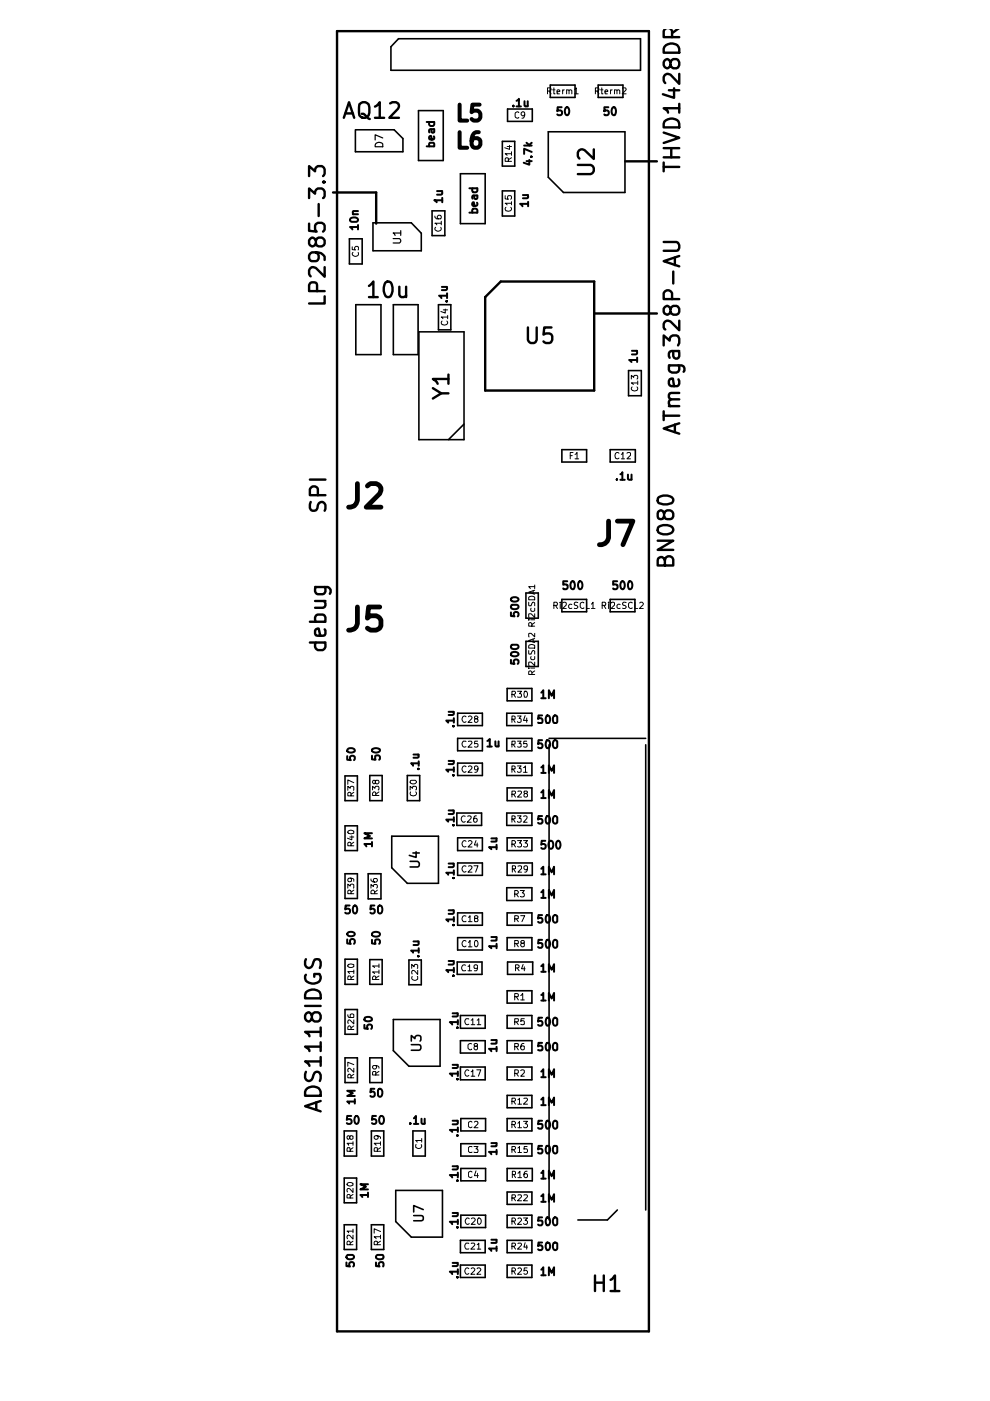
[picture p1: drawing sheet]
<svg xmlns="http://www.w3.org/2000/svg" width="210mm" height="297mm" viewBox="0 0 210 297" stroke-linecap="round" stroke-linejoin="round" font-family="sans-serif">
<g fill="none" stroke="#000" stroke-width=".51">
<path d="M71.5 6.6h66.1v275.7h-66.1zM140.9 6.3l-.2 .3v1.3h3.3M140.9 9.9a1.83 1.83 0 0 1 3.1 .4v.9h-3.3v-.9zM141.8 19.1h2.2M142.2 13.2l.5-.7h.7a1.06 1.06 0 0 1 .7 1 1.06 1.06 0 0 1-.7 1h-.7a1.07 1.07 0 0 1-.5-1.3l-.6-.7a.88 .88 0 0 0-.9 .7v.6a.72 .72 0 0 0 .7 .7 .72 .72 0 0 0 .8-.7M142.3 6.3l.2 .3v1.3M142.9 18.7v2l-2.4-.7M143.5 6.3l-1 .7M144 15.7v2.1l-1.8-2-.6-.1a.89 .89 0 0 0-.9 .6v.8l.4 .5M65.5 37.3v-2.1l1.3 1.1a1 1 0 0 1 .6-1.1h.8l.5 .4 .1 .3v.9l-.3 .5M68.5 38.6l.2-.2 .1 .2h-.3h.3M72.9 25l1.1-3.3 1.1 3.3"/>
<path d="M73.2 24h1.6M76.2 22.1a1.18 1.18 0 0 1 1.3-.4 1.18 1.18 0 0 1 .8 1.1v1.1a1.1 1.1 0 0 1-1.1 1.1 1.1 1.1 0 0 1-1.1-1.1zM76.7 24.1h.3l1.4 1.1M79.5 22.6l1-.9v3.3M79.5 25h1.9M82.7 21.9l.4-.2h.9a.83 .83 0 0 1 .4 1.3l-1.9 2h2.1M122.5 35h2.7l.4 .1a1.02 1.02 0 0 1-.4 1.8h-2.7M125.9 31.7v2l-1.9-1.9a.9 .9 0 0 0-1.5 .5v.8l.4 .5M132.6 34.2h6.7M140.7 28.1l3.3 1.1-3.3 1.1M140.7 34.5v1.8M140.7 35.4h3.3"/>
<path d="M140.7 33.4h3.3M140.7 31.4h3.3M140.9 25.7a2.12 2.12 0 0 1 2.9 0l.2 1.3h-3.3zM142.3 31.4v2M144 22.9h-3.3l.9 .6v.4M144 22v1.9M65.5 47.4v1.5l1.6 .2-.3-.4v-.9l.2-.3 .4-.3h.8l.5 .3 .1 .3v.9l-.3 .4M65.5 42v-2l1.3 1.1a1 1 0 0 1 .6-1.1h.8l.5 .3 .1 .3v1l-.3 .4M67 53.5a1.01 1.01 0 0 1 .6 .9 1.01 1.01 0 0 1-.6 1l-1.1-.1a1.06 1.06 0 0 1 .2-1.8 2.23 2.23 0 0 1 2.7 .9v.7M67 51l.2-.5 .4-.1h.6l.6 .6v.6l-.1 .4-.5 .2h-.6l-.4-.1-.2-.5v-.6l-.7-.6-.4 .1-.4 .5v.6l.2 .4 .4 .2 .7-.2 .2-.4M67.6 43.3v2.5M68.8 56.6v2.1l-1.8-1.9-.5-.2a.89 .89 0 0 0-1 .7v.8l.4 .5"/>
<path d="M70.6 40.8h9.2v6.6M81.7 59.9a.78 .78 0 0 1 .8-.2 .78 .78 0 0 1 .6 .6 2.74 2.74 0 0 1-.3 2.5l-.7 .2a2.11 2.11 0 0 1-.6-2.7zM106.2 59.7h19.8v23.1h-23.1v-19.8zM140.7 51.3h2.7a1.01 1.01 0 0 1 .7 .9 1.01 1.01 0 0 1-.7 1h-2.7M142.7 57.6v2.5M143.1 54.6v1.6M144 54.3l-3.3 1.1 3.3 1.1M67.2 61.7l-.1-1.6a.96 .96 0 0 0-1.6 .4v1.2h3.3M68.8 62.8v1.5h-3.3M78.2 60.6l1-.9v3.3M78.2 63h1.9M84.7 60.8v1.7l.1 .3a.89 .89 0 0 0 1.3-.1"/>
<path d="M86.1 60.8v2.2M95.1 79.4v2M111.9 69.4v2.7l.6 .6h.7l.3-.1 .3-.5v-2.7M116.9 69.4h-1.5l-.2 1.6 .5-.3h.8l.3 .2 .3 .4v.8l-.3 .5-.3 .1h-.8l-.5-.3M126 66.5h13.3M140.7 73.2v-2.1l1.3 1.1a.93 .93 0 0 1 .7-1.1h.7l.4 .2 .2 .5v.9l-.2 .5M141.8 77.5h2.7l.4 .1a.86 .86 0 0 1 0 1.2M142 77.5l-.2 .2v.7l.2 .3 .5 .3h.9l.4-.3 .2-.3v-.7l-.2-.2M142.2 65.4l.5-.5h.7l.4 .1 .2 .4v.7l-.2 .4-.4 .2h-.7l-.4-.2-.1-.4v-.7l-.6-.5-.5 .1-.4 .4v.7l.2 .4 .5 .2 .6-.2 .2-.4M142.5 63.4v-1.3a.95 .95 0 0 0-.9-.6 .95 .95 0 0 0-.9 .6v1.3h3.3M142.7 74.4v1.1a.65 .65 0 0 0 .7 .5 .65 .65 0 0 0 .6-.5v-.7l-.2-.4M144 74.4h-1.7l-.3 .2-.2 .3v.6l.2 .4"/>
<path d="M144 68v2l-1.8-1.8-.6-.2a.89 .89 0 0 0-.9 .7v.7l.4 .4M91.8 82.3l1.8 1.1-1.8 1.1M93.6 83.4h1.5M95.1 80.3h-3.3l.5 .4 .5 .7M140.7 87.2v1.9M140.7 88.1h3.3M141.8 86.1h2.2M143.1 90v1.6M143.8 80.4l.2 .4v.6l-.4 .5h-1.3l-.3-.2-.2-.3v-.6l.2-.4 .7-.1 .2 1.6M144 89.7l-3.3 1.1 3.3 1.1M144 84.7h-1.7a.8 .8 0 0 0-.5 .6 .8 .8 0 0 0 .4 .8M144 83.3l-2 .1-.2 .8 .5 .5"/>
<path d="M65.7 101.7h3.3M65.9 106.4a1.35 1.35 0 0 0 .1 1.8 .9 .9 0 0 0 1.3-.5 1.05 1.05 0 0 1 1.1-1.3l.6 .7v.8l-.2 .4M67.4 105l-.1-1.5a.91 .91 0 0 0-.9-.4 .91 .91 0 0 0-.7 .6v1.3h3.3M139.4 114.6h3.3l-3.3 2h3.3M139.5 111.8a2.17 2.17 0 0 1 3.2 .4 1.11 1.11 0 0 1-1.2 1.1 1.64 1.64 0 0 1-2.1-.9zM139.5 105.6a2.26 2.26 0 0 1 3.2 .2 .76 .76 0 0 1-.6 1 2.74 2.74 0 0 1-2.6-.3zM140.8 108.9a1.02 1.02 0 0 1 1.6-.6 1.02 1.02 0 0 1 0 1.7 1.17 1.17 0 0 1-1.6-.5v-.6l-.3-.5a.66 .66 0 0 0-.7-.1 .66 .66 0 0 0-.4 .6l.1 .9a.88 .88 0 0 0 1 .2l.3-.5M141 118.8l.1-.5a.91 .91 0 0 1 1-.4 .91 .91 0 0 1 .6 .7v1.3h-3.3v-1.1a.77 .77 0 0 1 .8-.7 .77 .77 0 0 1 .8 .7v1.1M65.7 136.2h3.3M65.7 131.8h3.3M66.8 124.5h2.7a.96 .96 0 0 1 .4 1.4M66.8 127.4h2.2"/>
<path d="M67 136.2a1.06 1.06 0 0 0 .4 1.6h1a1.07 1.07 0 0 0 .4-1.6M67 131.8a1.04 1.04 0 0 1 .1-1.4h1.6a1.04 1.04 0 0 1 .1 1.4M67 124.5a1.04 1.04 0 0 0 .1 1.4h1.6a1.04 1.04 0 0 0 .1-1.4M68.7 127.4a.82 .82 0 0 1-.2 1.5h-1.7M68.8 133.4l.2 .3v.7l-.2 .3-.3 .1-1.5-.1-.2-.3v-.7l.2-.3 .6-.1 .3 1.5M64.7 213.3h3.3M64.9 210.4a2.12 2.12 0 0 1 2.9 0l.2 1.3h-3.3zM64.9 206.7a1.12 1.12 0 0 0 .6 1.7 1.7 1.7 0 0 0 2.5-1l-.3-.9h-1.1v.6M64.9 203.4l-.2 .4v.8a.81 .81 0 0 0 .8 .6 .81 .81 0 0 0 .8-.6l.4-1.1h1l.3 .5-.2 1.2M66.1 215.3l.6-.7h.7a1.06 1.06 0 0 1 .6 1 1.06 1.06 0 0 1-.6 1h-.7a1.07 1.07 0 0 1-.6-1.3l-.6-.7a.88 .88 0 0 0-.8 .7v.6a.72 .72 0 0 0 .7 .7 .72 .72 0 0 0 .7-.7M68 218.8h-3.3l.8 .6 .1 .3M68 217.8v1.9"/>
<path d="M64.9 231.1a1.83 1.83 0 0 1 3.1 .4v.8h-3.3v-.8zM64.9 227.2a1.35 1.35 0 0 0 .1 1.8 .78 .78 0 0 0 1.3-.5l.4-1.1 .7-.2a1.32 1.32 0 0 1 .4 2M67.1 233.7v1.6M68 233.4l-3.3 1.1 3.3 1.1M68 225h-3.3l.5 .4 .4 .6M68 221.9h-3.3l.8 .6 .1 .3M68 221v1.8M68 224.1v1.9M126.2 270.4v3.3M126.2 271.9h1.8M128 270.4v3.3M129.5 271.4l.3-.2 .6-.8v3.3"/>
<path d="M129.5 273.7h1.8"/>
</g>
<g fill="none" stroke="#000" stroke-width=".34">
<path d="M84.5 8.2h51.3v6.7h-52.9v-5zM116.7 18h5.2v2.7h-5.2zM126.8 18h5.3v2.7h-5.3zM75.4 27.5v4.7h10v-2.8l-1.8-1.9h-8.2M88.7 23.5h5.3v10.5h-5.3zM97.6 36.8h5.3v10.6h-5.3zM106.5 30h2.6v5.2h-2.6zM107.6 23.1h5.3v2.6h-5.3zM116.2 27.9h16.3v12.9h-13l-3.3-3.2zM74.1 50.6h2.7v5.4h-2.7zM79.1 47.2h8.1l2.1 2.2v3.8h-10.2zM91.6 44.7h2.7v5.3h-2.7z"/>
<path d="M106.5 40.5h2.6v5.3h-2.6zM75.4 64.6h5.4v10.6h-5.4zM83.4 64.6h5.2v10.6h-5.2zM88.8 70.4h9.6v22.8h-9.6zM93 64.6h2.6v5.3h-2.6zM133.3 78.6h2.7v5.3h-2.7zM98.4 89.9l-3.3 3.3M119.1 95.3h5.3v2.7h-5.3zM129.4 95.3h5.3v2.7h-5.3zM111.5 125.7h2.6v5.4h-2.6zM111.5 136h2.6v5.3h-2.6zM119.1 127.1h5.3v2.6h-5.3z"/>
<path d="M129.4 127.1h5.2v2.6h-5.2zM97 151.2h5.3v2.6h-5.3zM97 156.5h5.3v2.7h-5.3zM107.4 151.2h5.4v2.6h-5.4zM107.4 156.5h5.4v2.7h-5.4zM107.5 146h5.3v2.6h-5.3zM116.4 156.5h20.5M116.4 157.9v100.8M136.9 157.9v98.6M73.2 164.5h2.6v5.3h-2.6zM73.2 175.1h2.6v5.2h-2.6zM78.4 164.4h2.6v5.4h-2.6z"/>
<path d="M83.1 177.3h9.9v10h-6.6l-3.3-3.3zM86.4 164.4h2.6v5.4h-2.6zM96.9 172.4h5.2v2.6h-5.2zM97 161.8h5.3v2.6h-5.3zM97 177.6h5.3v2.7h-5.3zM107.4 161.8h5.4v2.6h-5.4zM107.4 172.4h5.4v2.6h-5.4zM107.5 167h5.3v2.8h-5.3zM107.5 177.6h5.3v2.7h-5.3zM73.2 185.3h2.6v5.2h-2.6zM78.1 185.3h2.7v5.3h-2.7zM87 182.6h1.6a.67 .67 0 0 1 0 1.2h-1.6"/>
<path d="M87.5 180.8h1.4M88.2 180.6v1.2l-1.4-.4M97 198.8h5.3v2.6h-5.3zM97 183h5.3v2.6h-5.3zM97 193.5h5.3v2.7h-5.3zM107.4 188.2h5.4v2.7h-5.4zM107.5 183h5.4v2.6h-5.4zM107.5 193.5h5.3v2.7h-5.3zM107.5 198.8h5.3v2.6h-5.3zM73.2 203.4h2.6v5.3h-2.6zM73.2 214h2.6v5.3h-2.6zM78.4 203.5h2.6v5.2h-2.6z"/>
<path d="M83.4 216.2h9.9v9.9h-6.6l-3.3-3.3zM86.7 203.5h2.6v5.3h-2.6zM96.9 204h5.3v2.6h-5.3zM97.6 215.3h5.3v2.7h-5.3zM107.5 210.1h5.3v2.6h-5.3zM107.5 215.3h5.3v2.7h-5.3zM107.6 204h5.3v2.6h-5.3zM73 239.8h2.6v5.3h-2.6zM73.2 224.3h2.6v5.2h-2.6zM78.4 224.3h2.6v5.2h-2.6zM78.7 239.8h2.7v5.3h-2.7zM87.2 221.5l1.9 .1a.68 .68 0 0 1-.3 1.1h-1.6"/>
<path d="M87.2 220.7v-1.2l.8 .7v-.3a.73 .73 0 0 1 1.2 0v.6l-.1 .2M87.5 239.8h2.7v5.3h-2.7zM97.6 220.6h5.3v2.7h-5.3zM97.6 226.2h5.3v2.7h-5.3zM97.7 237.2h5.3v2.6h-5.3zM107.5 220.6h5.3v2.7h-5.3zM107.5 226.2h5.3v2.7h-5.3zM107.5 232.2h5.3v2.7h-5.3zM107.5 237.2h5.3v2.6h-5.3zM73 249.8h2.6v5.2h-2.6zM73 259.7h2.6v5.2h-2.6zM78.7 259.7h2.7v5.2h-2.7z"/>
<path d="M83.9 252.4h9.9v9.9h-6.6l-3.3-3.3zM87.7 257.7h1.6l.4 .4-.1 .6-1.9 .1M89.7 256.5l-2-.9v1.4M97.7 257.6h5.3v2.7h-5.3zM97.7 242.5h5.3v2.6h-5.3zM97.7 247.7h5.3v2.7h-5.3zM107.5 247.7h5.4v2.7h-5.4zM107.5 257.6h5.3v2.7h-5.3zM107.5 242.5h5.3v2.6h-5.3zM107.5 252.7h5.3v2.7h-5.3zM130.9 256.5l-2.1 2.2h-6.3M97.6 263h5.3v2.6h-5.3z"/>
<path d="M97.6 268.2h5.3v2.6h-5.3zM107.5 268.2h5.3v2.6h-5.3zM107.5 263h5.3v2.6h-5.3z"/>
</g>
<g fill="none" stroke="#000" stroke-width=".42">
<path d="M90.5 31h1.6M90.5 25.9h1.6M91.1 31l-.1-.5 .1-.2h.8l.2 .2-.1 .5M91.1 25.9v.6l.2 .2h.5a.6 .6 0 0 0 .2-.8M91.4 27.4l.1 .6 .2 .2 .4-.2-.1-.6M92 28.9l.1 .4-.3 .3-.7-.1v-.6l.3-.1 .2 .8M92.1 27.4l-1 .1v.6M99.5 39.9h1.7M100.2 39.9l-.1 .5 .3 .4h.5l.2-.2v-.7M108.8 22.4v.2M109.5 21.4l.5-.4v1.6M109.5 22.6h.9"/>
<path d="M111.1 30.9h1.6M111.2 21.5v.9l.2 .2 .5-.2M111.6 34.2h1.1M111.6 30.3l.7 .6M111.9 21.5v1.1M112.2 33.9v1l-1.2-.4M112.6 33.2h.1M112.7 32.2l-1.6-.7v1.1M112.7 30.3l-.6 .5M119.1 22.7h-.9v.9l.2-.2 .6 .1 .2 .2-.1 .6-.3 .1-.6-.1M119.9 22.9l.3-.2a.95 .95 0 0 1 .5 .9 .95 .95 0 0 1-.5 .8l-.3-.1-.1-.6zM129 22.7h-.9v.9l.2-.2h.4l.4 .3-.2 .6-.6 .1-.2-.1"/>
<path d="M129.8 22.9l.5-.2a1.2 1.2 0 0 1 0 1.7 .91 .91 0 0 1-.5-1.5zM74.3 46.4a.96 .96 0 0 1 1.6 .3l-.3 .3h-1.1l-.3-.3zM74.8 45.4h1.1M75.9 48.1h-1.7l.5 .5M75.9 44.7h-1l-.1 .5 .2 .2M75.9 47.7v.9M92.7 40.5h1.1M93.6 40.5l.2 .3-.1 .4-1 .1M93.8 42.5h-1.7l.5 .4M93.8 42v.9M99.5 45.1h1.7M100.2 45.1l-.1-.5 .3-.4h.5l.2 .2v.7"/>
<path d="M100.5 41.4v.6a.35 .35 0 0 0 .4 .2 .35 .35 0 0 0 .3-.2l-.1-.6M101.1 43l.1 .4-.2 .2h-.7l-.2-.2 .1-.4 .3-.1 .1 .7M101.2 41.4h-.9l-.2 .3 .1 .4M110.9 41.4h1.1M111.8 41.4l.2 .2-.1 .4h-1M112 43.2h-1.7l.5 .5M112 42.8v.9M93.7 60.8h1.1M94.6 63.9h.2M94.6 60.8l.2 .2-.1 .4-1 .1M94.8 62.7h-1.7l.5 .5M94.8 62.2v1"/>
<path d="M134 74.4h1.1M134.9 74.4l.2 .2-.1 .5h-1M135.1 76.3h-1.7l.5 .5M135.1 75.8v1M130.8 101.6v.1M131.5 100.5l.4-.1 .1-.3v1.6M131.5 101.7h1M133.1 100.6v1l.3 .1 .5-.1M133.9 100.6v1.1M108.3 129.8v.8l.8 .1-.2-.3 .1-.5 .3-.1h.5l.1 .3-.1 .6M108.3 139.9v.8l.8 .1-.2-.7a.6 .6 0 0 1 1 0l-.1 .7M108.4 128.3l1.2-.1a.48 .48 0 0 1 .3 .6 .48 .48 0 0 1-.6 .4 .76 .76 0 0 1-1-.5z"/>
<path d="M108.4 126.8a.95 .95 0 0 1 1.5 .3 .95 .95 0 0 1-1.6 0zM108.4 138.4a.91 .91 0 0 1 1.5 .4 1.08 1.08 0 0 1-1.6 0zM108.4 136.8l1.2-.1a.48 .48 0 0 1 .3 .6 .48 .48 0 0 1-.6 .3 .76 .76 0 0 1-1-.4zM120.3 123.2h-.9v.8l.6-.1 .4 .3-.2 .6-.6 .1-.2-.1M121.1 123.4l.4-.2a1.2 1.2 0 0 1 0 1.7 .91 .91 0 0 1-.4-1.5zM122.9 123.2a.89 .89 0 0 1 .6 .9 .89 .89 0 0 1-.6 .8l-.3-.7v-.6zM130.9 123.2h-.9v.8l.6-.1 .3 .3-.1 .6-.6 .1-.2-.1M131.7 123.4l.3-.2a.95 .95 0 0 1 .5 .9 .95 .95 0 0 1-.5 .8l-.3-.1-.2-.6zM133.3 123.3l.2-.1a.89 .89 0 0 1 .6 .9 .89 .89 0 0 1-.6 .8 1.35 1.35 0 0 1-.2-1.6zM73.9 158.7l.7-.1 .5 .2 .1 .2a.89 .89 0 0 1-1.4 .4h-.1a.45 .45 0 0 1 .2-.7zM79 158.8a1.35 1.35 0 0 1 1.6 .2 .89 .89 0 0 1-.9 .6 .89 .89 0 0 1-.8-.6zM87.7 160h1.1"/>
<path d="M88.6 160l.2 .2-.1 .4-1 .1M95.1 150.9h1.1M96.1 154h.1M96.1 150.9l.1 .2-.1 .4-1 .1M96.2 152.8h-1.6l.4 .4M96.2 152.3v.9M103.3 157.1l.5-.4v1.6M103.3 158.3h1M105 157.2v.8a.37 .37 0 0 0 .3 .3 .37 .37 0 0 0 .4-.2M105.7 157.2v1.1M114.8 146.9l.4-.6v1.7M114.8 148h.9"/>
<path d="M114.9 156.9h-.7l-.1 .9 .7-.2a.6 .6 0 0 1 0 1l-.7-.1M114.9 151.7h-.7l-.1 .7 .7-.1 .2 .3-.1 .6h-.8M115.9 157l.1-.1a.89 .89 0 0 1 .6 .9 .89 .89 0 0 1-.6 .8 1.28 1.28 0 0 1-.1-1.6zM115.9 151.8l.1-.1a.92 .92 0 0 1 .7 .7 .92 .92 0 0 1-.3 .9h-.5l-.1-.3-.1-.7zM116.4 148v-1.7l.6 1.2 .5-1.2v1.7M117.4 157.1l.2-.2 .5 .2 .1 1.2a.48 .48 0 0 1-.6 .3 .48 .48 0 0 1-.4-.6zM117.4 151.8l.4-.1 .4 .3v1l-.2 .3h-.5l-.2-.3-.1-.7zM73.6 160.3v.8l.8 .1-.2-.7a.6 .6 0 0 1 1 0l-.1 .7M78.9 178.9h-1.6l.4 .6M78.9 176.7h-1.6l1.1 .5-1.1 .6h1.6M78.9 160.2v.8l.7 .1-.1-.8 .3-.2 .6 .1 .2 .3v.4l-.2 .2M78.9 178.5v1"/>
<path d="M88.6 163h.2M88.8 161.8h-1.6l.4 .5M88.8 161.4v.9M95.1 171.8h1.1M95.1 161.3h1.1M96.1 175h.1M96.1 171.8l.1 .3-.1 .4-1 .1M96.1 164.4h.1M96.1 161.3l.1 .2-.1 .4-1 .1M96.2 173.8h-1.6l.4 .4M96.2 163.2h-1.6l.4 .4M96.2 162.7v.9"/>
<path d="M96.2 173.3v.9M104.2 177.8h1.1M105.2 177.8l.1 .6h-1.1M105.3 179.6h-1.6l.5 .4M105.3 179.1v.9M114.8 168l.4-.5v1.7M114.8 162.7l.4-.4v1.6M114.8 169.2h.9M114.8 163.9h.9M114.9 173h-.7l-.1 .8 .7-.2 .2 .3v.5l-.2 .2-.7-.1M115.6 178.3h-.7l-.1 .8 .1-.1a.6 .6 0 0 1 .8 .2l-.2 .7-.5 .1-.2-.2M115.9 173.1l.1-.1a.83 .83 0 0 1 .7 .8 .83 .83 0 0 1-.7 .8 1.19 1.19 0 0 1-.1-1.5z"/>
<path d="M116.4 169.2v-1.7l.6 1.2 .5-1.2v1.7M116.4 163.9v-1.6l.6 1.1 .5-1.1v1.6M116.5 178.4l.2-.1a.89 .89 0 0 1 .6 .8 .89 .89 0 0 1-.6 .9l-.2-.2-.2-.5zM117.4 173.2l.2-.2 .5 .2 .1 1.2a.47 .47 0 0 1-.5 .2 .47 .47 0 0 1-.4-.2l-.1-.8zM118.1 178.4l.2-.1a.95 .95 0 0 1 .5 .8 .95 .95 0 0 1-.5 .9l-.2-.2-.2-.5zM73.6 199.2v.8l.8 .1-.2-.2 .1-.6 .2-.2 .6 .1 .1 .2-.1 .7M73.7 197.8a.9 .9 0 0 1 1.5 .3 .91 .91 0 0 1-1.6-.1zM74.1 192h-.8l-.1 .8 .2-.1h.6l.2 .2-.1 .6-.2 .2-.7-.2M75 192.2l.2-.2a.95 .95 0 0 1 .5 .8 .95 .95 0 0 1-.5 .9l-.2-.2-.2-.5zM78.9 199.3v.7l.7 .1-.1-.8 .3-.1 .6 .1 .2 .2-.2 .6M79 197.8a.99 .99 0 0 1 1.6 .4 .95 .95 0 0 1-.9 .4 .95 .95 0 0 1-.8-.6zM79.4 192h-.8l-.1 .8 .1-.1a.6 .6 0 0 1 .9 .2l-.2 .7-.5 .1-.3-.2"/>
<path d="M80.2 192.2l.3-.2a.89 .89 0 0 1 .6 .8 .89 .89 0 0 1-.6 .9l-.4-.4zM87.7 199.6h1.1M88.6 199.6l.2 .3-.1 .4-1 .1M95.1 193h1.1M95.1 183.1h1.1M96.1 196.1h.1M96.1 193l.1 .3-.1 .4-1 .1M96.1 186.1h.1M96.1 183.1l.1 .2-.1 .5-1 .1M96.2 194.9h-1.6l.4 .5M96.2 185h-1.6l.4 .5M96.2 184.5v1"/>
<path d="M96.2 194.4v1M104.2 198.7h1.1M105.2 198.7l.1 .6-1.1 .1M114.8 184.2l.4-.4v1.6M114.8 189.2l.4-.5v1.7M114.8 185.4h.9M114.8 190.4h.9M114.9 194h-.7l-.1 .8 .7-.2 .2 .3v.5l-.2 .2-.7-.1M114.9 199.3h-.7l-.1 .7h.8v.8l-.1 .2-.7-.2M115.9 194.1a.45 .45 0 0 1 .6 .2 1.05 1.05 0 0 1-.3 1.3 .83 .83 0 0 1-.6-.6 .83 .83 0 0 1 .3-.8zM115.9 199.3h.1a.89 .89 0 0 1 .6 .8 .89 .89 0 0 1-.6 .9 1.35 1.35 0 0 1-.1-1.7zM116.4 185.4v-1.6l.6 1.2 .5-1.2v1.6"/>
<path d="M116.4 190.4v-1.7l.6 1.2 .5-1.2v1.7M117.3 194.3a.47 .47 0 0 1 .4-.3 .47 .47 0 0 1 .5 .3v1.1a.47 .47 0 0 1-.5 .2 .47 .47 0 0 1-.4-.2zM117.4 199.4l.4-.1 .4 .3v1l-.4 .4a.91 .91 0 0 1-.4-1.6zM77.3 217.3v.8h.7l-.1-.6a.6 .6 0 0 1 1 0l-.2 .6M77.3 215.8a.91 .91 0 0 1 1.6 .4 1.08 1.08 0 0 1-1.6 0zM88.6 202.7h.2M88.8 201.5h-1.6l.4 .5M88.8 201v1M95.1 203.8h1.1M96 214.8h1.1M96.1 206.9h.1M96.1 203.8l.1 .2-.1 .4-1 .1"/>
<path d="M96.2 205.7h-1.6l.4 .4M96.2 205.2v.9M96.9 217.9h.2M96.9 214.8l.2 .3-.1 .3-1 .1M97.1 216.7h-1.7l.5 .5M97.1 216.3v.9M105.3 200.6h-1.6l.5 .4M105.3 200.1v.9M114.8 210.9l.4-.4v1.6M114.8 204.9l.4-.5v1.6M114.8 212.1h.9M114.8 206h.9"/>
<path d="M114.9 215.8h-.7l-.1 .8 .7-.1a.6 .6 0 0 1 0 1l-.7-.2M115.9 215.9l.1-.1a.89 .89 0 0 1 .6 .8 .89 .89 0 0 1-.6 .9 1.35 1.35 0 0 1-.1-1.6zM116.4 212.1v-1.6l.6 1.2 .5-1.2v1.6M116.4 206v-1.6l.6 1.2 .5-1.2v1.6M117.4 215.9l.4-.1 .4 .3v1l-.4 .4a.91 .91 0 0 1-.4-1.6zM74.5 236.6h-.9l-.1 .8 .3-.1 .6 .1 .1 .2v.5l-.3 .2-.7-.2M75.2 233.6h-1.6l.4 .4M75.2 231.3h-1.6l1.2 .5-1.2 .6h1.6M75.2 233v1M75.3 236.8l.3-.2a.95 .95 0 0 1 .5 .8 .95 .95 0 0 1-.5 .9l-.3-.2-.2-.5zM79.4 230.8h-.8l-.1 .8 .3-.2 .5 .1 .2 .3-.1 .6-.3 .1-.6-.1M79.7 236.6h-.7l-.1 .8 .2-.1 .5 .1 .2 .2-.1 .5-.2 .2-.6-.2"/>
<path d="M80.2 231l.3-.2a.88 .88 0 0 1 .6 .9 .88 .88 0 0 1-.6 .8l-.4-.3zM80.6 236.8l.2-.2a.89 .89 0 0 1 .6 .8 .89 .89 0 0 1-.6 .9l-.2-.2-.2-.5zM87 238.1v.2M87.8 237.1l.4-.5v1.7M87.8 238.3h.9M89.4 237.2l.1 1 .4 .1 .1-.2M90 237.2v1.1M96 225.8h1.1M96 237.6h1.1M96.9 228.8h.2M96.9 225.8h.1a.36 .36 0 0 1-.2 .6h-.8M96.9 237.6l.2 .3-.1 .4-1 .1"/>
<path d="M97.1 227.6h-1.7l.5 .5M97.1 239.6h-1.7l.5 .4M97.1 227.2v.9M97.1 239.1v.9M104.2 220.5h1.1M105.2 220.5l.1 .7-1.1 .1M105.3 222.4h-1.6l.5 .5M105.3 222v.9M114.8 233.1l.4-.4v1.6M114.8 227.2l.4-.5v1.7M114.8 234.3h.9M114.8 228.4h.9"/>
<path d="M114.9 221.1h-.7l-.1 .8 .7-.2 .2 .3-.1 .6h-.8M114.9 237.6h-.7l-.1 .8 .8-.1 .1 .2-.1 .6-.1 .2-.7-.2M115.9 221.2l.1-.1a.87 .87 0 0 1 .7 .8 .87 .87 0 0 1-.5 .8h-.2a1.19 1.19 0 0 1-.1-1.5zM115.9 237.7l.1-.1a.89 .89 0 0 1 .6 .9 .89 .89 0 0 1-.6 .8 1.35 1.35 0 0 1-.1-1.6zM116.4 234.3v-1.6l.6 1.1 .5-1.1v1.6M116.4 228.4v-1.7l.6 1.2 .5-1.2v1.7M117.4 221.3l.4-.2 .4 .3-.1 1.2h-.6a1.11 1.11 0 0 1-.1-1.3zM117.4 237.8l.4-.2 .4 .4v1l-.4 .3a.91 .91 0 0 1-.4-1.5zM78 253.4h-1.6l.4 .4M78 251.1h-1.6l1.2 .5-1.2 .6h1.6M78 252.9v.9M96 257.2h1.1"/>
<path d="M96 247.3h1.1M96.9 257.2l.1 .1a.36 .36 0 0 1-.2 .6h-.8M96.9 240.7h.2M96.9 250.3h.2M96.9 247.3l.2 .1-.1 .5h-1M97.1 259h-1.7l.5 .5M97.1 249.1h-1.7l.5 .5M97.1 248.6v1M97.1 258.6v.9M104.2 242.4h1.1M105.2 242.4l.1 .6h-1.1M105.3 244.2h-1.6l.5 .5"/>
<path d="M105.3 243.8v.9M114.8 253.6l.4-.4v1.6M114.8 248.7l.4-.5v1.7M114.8 254.8h.9M114.8 249.9h.9M114.9 258.1h-.7l-.1 .8 .8-.1 .1 .2-.1 .6-.1 .2-.7-.2M114.9 243h-.7l-.1 .7 .7-.2a.6 .6 0 0 1 0 1.1l-.7-.2M115.9 258.2l.1-.1a.89 .89 0 0 1 .6 .9 .89 .89 0 0 1-.6 .8 1.35 1.35 0 0 1-.1-1.6zM115.9 243h.5a.96 .96 0 0 1-.4 1.6 1.28 1.28 0 0 1-.1-1.6zM116.4 254.8v-1.6l.6 1.2 .5-1.2v1.6M116.4 249.9v-1.7l.6 1.2 .5-1.2v1.7M117.4 258.3l.4-.2 .4 .3v1.1l-.4 .3a.91 .91 0 0 1-.4-1.5z"/>
<path d="M117.4 243h.7l.1 1.2a.48 .48 0 0 1-.6 .3 .48 .48 0 0 1-.4-.5zM73.4 267.7v.7l.8 .1-.2-.1 .1-.6 .3-.2 .5 .1 .2 .2v.5l-.2 .1M73.5 266.2l.2-.1h1a.48 .48 0 0 1 .3 .6 .48 .48 0 0 1-.5 .3 .76 .76 0 0 1-1.1-.4zM79.7 267.7v.7l.8 .1-.2-.1 .1-.6 .2-.2 .6 .1v.8M79.8 266.2l.3-.1h1h.1l.1 .5a.87 .87 0 0 1-.8 .4 .87 .87 0 0 1-.8-.6zM96 267.8h1.1M96.9 270.8h.2M96.9 267.8h.1a.36 .36 0 0 1-.2 .6h-.8M96.9 260.2h.2M97.1 269.6h-1.7l.5 .5M97.1 269.1v1M104.2 262.8h1.1"/>
<path d="M105.2 262.8l.1 .6-1.1 .1M105.3 264.7h-1.6l.5 .5M105.3 264.3v.9M114.8 269.2l.4-.5v1.7M114.8 270.4h.9M114.9 263.4h-.7l-.1 .8 .7-.2a.6 .6 0 0 1 0 1l-.7-.1M115.9 263.5l.3-.1a.87 .87 0 0 1 .5 .9 .87 .87 0 0 1-.7 .7l-.3-.5zM116.4 270.4v-1.7l.6 1.2 .5-1.2v1.7M117.4 263.5h.7l.1 1.2a.48 .48 0 0 1-.6 .3 .48 .48 0 0 1-.4-.5z"/>
</g>
<g fill="none" stroke="#000" stroke-width=".21">
<path d="M116.1 19.3h.5l.2-.3-.1-.4h-.6v1.3M116.4 19.3l.4 .6M117.2 19h.5M117.4 18.6v1.3h.3M118.1 19.5l.6-.1-.2-.4-.4 .1v.8h.5M119.3 19v.9M119.6 19l-.3 .3M120.1 19.1l.4-.1 .1 .2v.7M120.1 19v.9M120.6 19.2l.2-.2 .4 .2v.7M121.8 19l.4-.4v1.3M121.8 19.9h.8"/>
<path d="M126.2 19.3h.5l.3-.3-.1-.3-.7-.1v1.3M126.6 19.3l.4 .6M127.3 19h.5M127.6 18.6v1.3h.2M128.3 19.5l.6-.1-.2-.4-.4 .2v.5l.1 .2h.4M129.5 19v.9M129.8 19l-.3 .3M130.3 19.1h.5v.8M130.3 19v.9M130.8 19.2l.2-.2 .4 .2v.7M132 18.7l.6-.1 .2 .4-.9 .9h.9M107.5 31.1h1"/>
<path d="M107.8 34.2v-.7h-.6l-.1 .7h1.4M108 30.8v.9l-1-.4M108.5 32.6h-1.4l.4 .3M108.5 33.4l-.7 .5M108.5 32.2v.7M110 23.9l-.4-.2-.4 .3 .1 .9 .3 .2 .4-.2M111.3 24.3l-.1 .2-.5 .1-.2-.3v-.3l.2-.3 .5 .1 .1 .7a.58 .58 0 0 1-.6 .6M74.7 52.3v.6l.7 .1-.2-.2v-.3l.2-.3 .5 .1v.7M74.8 53.5a.57 .57 0 0 0 .1 .8 .57 .57 0 0 0 .8 0l.2-.2v-.6M92.2 45.8v.3l.3 .3h1v-.7l-.5-.1-.3 .3 .1 .4 .2 .1M92.4 48.2a.57 .57 0 0 0 0 .8 .57 .57 0 0 0 .8-.1l.4-.3-.1-.4M93.6 47.3h-1.4l.4 .4"/>
<path d="M93.6 46.9v.8M107.1 41.5v.7h.7l-.2-.2 .1-.4 .6-.1 .2 .2-.2 .5M107.3 43.9l-.2 .5a.66 .66 0 0 0 .8 .4 .66 .66 0 0 0 .5-.8l-.1-.1M108.5 43.1h-1.4l.4 .3M108.5 42.8v.6M93.7 68.1l-.1 .4a.66 .66 0 0 0 .8 .4 .66 .66 0 0 0 .4-.7l-.1-.1M94 65.7h.9M94.4 65.5v.9l-.9-.4M94.9 67.2h-1.3l.3 .4M94.9 66.9v.7M120.9 96.6h.4M121.5 95.9h-.6v1.4"/>
<path d="M121.9 96.4l.4-.5v1.4M121.9 97.3h.8M131.2 96.1a.57 .57 0 0 0-.8 .1 .57 .57 0 0 0 .1 .7v.2l.3 .2 .4-.2M131.7 96.4l.4-.5v1.4M131.7 97.3h.7M132.9 96.1l.3-.2 .5 .2v.4l-.8 .8h.8M133.9 80.3v-.7l.5 .4 .1-.4h.5l.2 .2v.4l-.2 .1M134 82a.57 .57 0 0 0 .1 .8 .57 .57 0 0 0 .8 0h.1l.2-.3-.2-.5M135.2 81.2h-1.3l.4 .3M135.2 80.8v.7M112.1 131.4h.1M112.1 127.7v.7h.5a.58 .58 0 0 1 .7-.6l.1 .6"/>
<path d="M112.1 126.7l.5-.3 .6 .1 .2 .2v.5h-1.3zM112.1 137.9v.7l.5 .1a.58 .58 0 0 1 .7-.7l.1 .7M112.1 136.9l.5-.2h.6l.2 .2v.5h-1.3zM112.5 131.4h.9M112.6 128.9l-.1 .5 .3 .2 .6-.1v-.6M112.6 139.2l-.1 .4 .3 .3 .6-.2v-.5M112.8 132.8v-.6l-.3-.2-.4 .2v.6h1.3M113 125.2v.7M113 135.5v.6M113.4 130.1v.8l-.8-.8-.5 .1 .1 .7M113.4 125.1l-1.3 .5 1.3 .4M113.4 124.4h-1.3l.3 .4"/>
<path d="M113.4 135.4l-1.3 .4 1.3 .4M113.4 134.3v.7l-.8-.7-.5 .1 .1 .6M113.4 132l-.6 .4M113.4 124v.8M117.4 128.4h.7v-.6l-.7-.1v1.3M117.8 128.4l.4 .6M118.8 127.7v.1M118.8 128.1v.9M119.3 127.8l.2-.1 .6 .1v.5l-.8 .7h.8M121.2 128.2l-.4-.1-.2 .3v.4l.2 .2 .4-.1M122.5 127.8h-.7v.5l.5 .1 .2 .4-.2 .2-.5-.1M123.8 127.8l-.4-.1-.4 .3v.7l.4 .3 .4-.1"/>
<path d="M124.4 127.7v1.3h.6M125.4 128.1l.3-.4v1.3M125.4 129h.8M127.7 128.4h.7v-.6l-.7-.1v1.3M128 128.4l.4 .6M129 127.7v.1M129 128.1v.9M129.6 127.8l.2-.1 .4 .1 .1 .5-.8 .7h.8M131.5 128.2l-.4-.1-.3 .3v.4l.3 .2 .4-.1M132.8 127.8h-.7v.5l.4 .1 .3 .4-.3 .2-.5-.1M134 127.8l-.3-.1-.4 .3v.7l.4 .3 .3-.1M134.6 127.7v1.3h.6"/>
<path d="M135.6 127.8l.2-.1h.3l.3 .4-.8 .9h.8M98.8 152a.58 .58 0 0 0-.8 .1 .58 .58 0 0 0 .1 .8l.4 .3 .3-.2M98.8 157.2l-.6-.1a.67 .67 0 0 0-.2 .9 .67 .67 0 0 0 .8 .3M99.3 152l.2-.2h.3l.3 .4-.9 1h.9M99.3 157.2l.6-.1 .2 .4-.9 .9h.9M100.8 152.4l-.2-.3 .2-.3h.3l.2 .3-.7 .6v.2l.2 .3h.3l.2-.3v-.2l-.2-.3M101.3 157.1h-.6l-.1 .6 .6-.1 .1 .2v.5h-.7M108.5 157.8l.6-.1 .1-.5-.7-.1v1.3M108.5 152.5h.6l.1-.5-.7-.2v1.4M108.5 147.2h.6l.2-.2-.2-.4h-.6v1.2M108.8 157.8l.4 .6M108.8 152.5l.4 .7"/>
<path d="M108.9 147.2l.4 .6M109.7 157.1h.8l-.4 .5 .4 .1v.6h-.8M109.7 151.8h.8l-.4 .5 .4 .2v.5l-.3 .2h-.3l-.2-.2M109.7 146.6h.9l-.4 .5 .3 .1v.5h-.8M111.2 146.6h.1a.64 .64 0 0 1 .6 .6 .64 .64 0 0 1-.6 .6l-.2-.5zM111.3 151.7l-.3 1h.8M111.7 157.1h-.6l-.1 .6 .7-.1v.7h-.7M111.7 152.2v1M112.1 141.6h.1M112.5 141.6h.9M112.8 143v-.5l-.3-.3-.3 .1-.1 .7h1.3M113.4 140.4v.7l-.8-.7-.5 .1 .1 .6"/>
<path d="M113.4 142.2l-.6 .5M73.7 167.6v-.9l.6 .4v-.3h.6v.8M73.8 176.2l.5-.2 .7 .2v.4l-.5 .2-.7-.1zM74.2 177.5h.8M74.4 179.3l-.1-.7h-.5l-.1 .7h1.3M74.4 168.7l-.1-.6h-.5l-.1 .6h1.3M74.6 177.2v.9l-.9-.4M75 165.9l-1.3-.5v.9M75 178.6l-.6 .4M75 168l-.6 .4M79 167.5v-.8l.5 .4 .2-.4h.5l.1 .3v.3l-.1 .2M79.6 165.7l.1-.3h.5l.1 .3v.2l-.2 .3h-.3l-.1-.1-.3-.7-.3 .1-.1 .4 .2 .3 .4-.3"/>
<path d="M79.7 168.7v-.6l-.5-.2-.2 .2v.6h1.3M80.3 167.9l-.6 .5M87 167.5v-.8l.5 .4v-.4h.6l.2 .3v.3l-.2 .2M87 167.9v.4a.66 .66 0 0 0 .8 .5 .66 .66 0 0 0 .4-.8l-.1-.1M87 165.5l1.1-.1 .2 .3a.7 .7 0 0 1-.7 .5 .7 .7 0 0 1-.6-.5zM98.6 173.1a.62 .62 0 0 0-.8 .5 .62 .62 0 0 0 .8 .6M98.8 162.6a.58 .58 0 0 0-.8 .1 .58 .58 0 0 0 .1 .8l.4 .2 .3-.1M98.8 178.4a.57 .57 0 0 0-.8 0 .57 .57 0 0 0 0 .8l.5 .4 .3-.1M99.1 173.1l.6-.1 .2 .3-.8 1h.8M99.3 162.6l.2-.2h.3l.3 .3-.9 1h.9M99.3 178.4l.2-.2h.3l.3 .4-.9 1h.9M100.9 178.2l-.3 1h.7"/>
<path d="M101 173l-.3 .1a1.08 1.08 0 0 0-.2 1.1l.4 .1 .3-.2v-.4l-.3-.2-.4 .1-.1 .1M101.2 178.7v.9M101.3 163l-.2 .2h-.3l-.2-.2 .1-.5 .4-.1a.84 .84 0 0 1-.2 1.3h-.2M108.5 173.7l.7-.1v-.5l-.7-.1v1.3M108.5 163.1l.7-.1v-.4l-.7-.2v1.3M108.5 168.4h.6l.2-.3v-.2l-.2-.2h-.6v1.3M108.5 179h.6l.2-.3v-.2l-.2-.3h-.6v1.4M108.8 173.7l.4 .6M108.8 163.1l.4 .6M108.9 168.4l.4 .6M108.9 179l.4 .6M109.7 173h.8l-.4 .5 .4 .1v.6l-.3 .1h-.3l-.2-.1"/>
<path d="M109.7 162.4h.8l-.4 .5 .4 .1v.6l-.3 .1h-.3l-.2-.1M109.7 178.2h.9l-.4 .5 .4 .3-.1 .5h-.8M109.8 167.8l.6-.1 .2 .4-.9 .9h.9M111 173.1l.5-.1 .3 .2-.1 .4-.7 .7h.8M111 162.7l.4-.3v1.3M111 178.2h.8l-.5 .5h.3l.2 .3v.5h-.8M111 163.7h.8M111.3 168.2l-.2-.2 .1-.3h.5l.1 .2v.2l-.5 .1-.2 .3v.2l.2 .3 .5-.1v-.2v-.2l-.2-.3M73.7 188.3v-.8l.6 .4v-.4h.6v.8M74.3 186.2l.2 .2v.5h-.7l-.1-.5 .3-.2 .9 .2 .1 .5M74.4 189.5l-.1-.7h-.5l-.1 .7h1.3M75 188.7l-.6 .4"/>
<path d="M78.7 188.3v-.8l.5 .5 .1-.5h.5l.2 .3v.3l-.2 .2M78.7 186.4v.4l.3 .1 .8 .1 .2-.2-.2-.5-.6 .1v.4l.2 .2M79.4 189.5v-.5l-.2-.3h-.3l-.2 .3v.5h1.3M80 188.7l-.6 .5M98.8 199.6a.57 .57 0 0 0-.8 0 .57 .57 0 0 0 0 .8l.5 .3 .3-.1M98.8 194.2a.66 .66 0 0 0-.9 .3 .66 .66 0 0 0 .3 .9l.6-.1M98.8 183.6a.62 .62 0 0 0-.8 .6 .62 .62 0 0 0 .7 .6l.1-.1M99.3 199.8l.4-.4v1.3M99.3 194.5l.4-.4v1.3M99.3 183.6h.5l.3 .3-.9 1h.9M99.3 195.4h.8M100.5 183.6h.8l-.5 1.3"/>
<path d="M100.7 199.6l.2-.2a.74 .74 0 0 1 .5 .7 .74 .74 0 0 1-.5 .6l-.2-.1-.1-.4zM100.8 194.7l-.2-.2 .1-.3h.6v.3l-.2 .2h-.4v.7l.6-.1v-.3l-.2-.3M108.6 184.2l.7-.1v-.5h-.7v1.3M108.9 184.2l.4 .7M109.1 194.8l.8-.1v-.5l-.8-.1v1.3M109.1 189.6h.5l.3-.3v-.2l-.3-.3h-.5v1.4M109.5 194.8l.4 .6M109.5 189.6l.4 .6M109.8 183.6h.8v.5l-.8 .8h.8M110.3 188.8h.9l-.5 .5 .5 .3-.1 .5h-.8M110.4 194.1h.9l-.6 1.3M110.7 200l-.3-.4 .3-.2 .4 .1 .1 .4-.5 .1-.3 .2v.3l.3 .2 .5-.1v-.5l-.3-.1"/>
<path d="M111.8 184.1v.2l-.5 .1-.2-.3 .1-.5h.6v.7a.58 .58 0 0 1-.5 .6M73.7 215.1l.3 .6h.9v-.6l-.4-.1-.2 .1v.5l.2 .1M73.8 204.5h1.1l.1 .5a.82 .82 0 0 1-1.3-.3zM74.4 218.3v-.5l-.2-.3-.4 .1-.1 .7h1.3M74.4 207.7l-.1-.7-.5-.1-.1 .8h1.3M75 216.2v.9l-.9-.9-.4 .3 .1 .5M75 206h-1.3l.4 .4M75 217.5l-.6 .4M75 206.9l-.6 .4M75 205.7v.7M79.7 207.7v-.6l-.5-.2-.2 .3v.5h1.3M80.3 206.1h-1.3l.4 .3"/>
<path d="M80.3 204.8h-1.3l.4 .3M80.3 206.9l-.6 .4M80.3 204.4v.7M80.3 205.7v.7M87.3 205.3v-.8l.5 .5 .1-.4h.6v.7M87.4 207a.66 .66 0 0 0 .3 .9 .66 .66 0 0 0 .9-.3l-.1-.6M88.6 205.7v.9l-.7-.8-.3-.1-.3 .3 .1 .5M98.7 204.6a.66 .66 0 0 0-.8 .3 .66 .66 0 0 0 .2 .9l.6-.1M99.2 204.9l.4-.3v1.2M99.2 205.8h.8M99.3 200.7h.8M99.4 216.1l-.6-.1a.67 .67 0 0 0-.2 .8 .67 .67 0 0 0 .8 .4"/>
<path d="M99.9 216.3l.3-.3v1.3M99.9 217.3h.8M101.2 216.3l.3-.3v1.3M101.2 217.3h.7M101.3 205.1l-.2 .2h-.5v-.7h.4l.3 .2-.2 .9-.5 .1M109.1 216.7l.7-.1 .1-.5-.8-.1v1.3M109.1 200.1h.7l.1-.5-.3-.2h-.5v1.3M109.1 211.3l.8-.1v-.4l-.3-.1h-.5v1.3M109.3 205.2l.7-.1v-.5h-.7v1.2M109.5 216.7l.4 .6M109.5 200.1l.4 .6M109.5 211.3l.4 .7"/>
<path d="M109.6 205.2l.5 .6M110.4 211.1l.4-.4v1.3M110.4 212h.8M110.9 204.5l-.3 .9h.7M111.2 216h-.7l-.1 .6 .3-.2 .4 .1 .1 .7h-.8M111.2 205v.8M74.4 228.5v-.5l-.2-.2h-.4l-.1 .7h1.3M75 226.5v.8l-.9-.8-.4 .2 .1 .5M75 225.7l-1.3-.5v.9M75 227.8l-.6 .4M79.6 225.9l.2 .1v.4l-.2 .3h-.4l-.2-.3 .1-.4 .7-.1a.58 .58 0 0 1 .5 .6M79.7 227.9v-.7h-.5l-.2 .2v.5h1.3"/>
<path d="M80.3 227.2l-.6 .4M99.4 227a.57 .57 0 0 0-.8 0 .57 .57 0 0 0 0 .8l.4 .4 .4-.2M99.9 227.2l.3-.4v1.4M99.9 228.2h.8M100 221.3l-.3-.1-.5 .4v.6l.5 .4 .3-.2M100.1 237.9l-.4-.2-.4 .4 .1 .8 .3 .2 .4-.2M100.6 237.9l.2-.2h.3l.2 .5-.8 .9h.8M100.8 221.8l-.3-.2 .1-.3h.6v.4l-.5 .1-.2 .3v.2l.3 .3h.2l.3-.3-.1-.5h-.2M101.1 226.8h.8l-.5 1.4M108.5 238.4h.6l.2-.4-.2-.3h-.6v1.4M108.5 233.5h.6l.2-.2-.2-.5h-.6v1.3M108.9 238.4l.4 .7"/>
<path d="M108.9 233.5l.4 .6M109.1 221.9l.8-.1v-.5l-.8-.1v1.4M109.1 227.6l.7-.1 .1-.5-.3-.2h-.5v1.4M109.5 221.9l.4 .7M109.5 227.6l.4 .6M109.8 238.2l.4-.5v1.4M109.8 233.2l.4-.4v1.3M109.8 239.1h.8M109.8 234.1h.8M110.4 227l.3-.2 .5 .2v.4l-.8 .8h.8M111 237.7h.8l-.5 .6h.3l.2 .2v.3l-.2 .3h-.4l-.2-.2M111.1 221.2a.57 .57 0 0 0-.7 .6v.5l.3 .3 .5-.2v-.6l-.5-.1-.3 .3"/>
<path d="M111.1 232.9l.6-.1 .1 .4-.8 .9h.8M73.7 250.9l.4-.2 .7 .2v.4a.82 .82 0 0 1-1.2-.3zM74.2 241l.1-.2 .5 .1v.5l-.2 .2-.4-.2-.1-.5h-.4v.6l.2 .1 .3-.3M74.3 254v-.5a.35 .35 0 0 0-.4-.3 .35 .35 0 0 0-.3 .3v.5h1.2M74.3 244.1l-.1-.8h-.5l-.1 .8h1.2M74.8 252v.8l-.6-.7-.3-.1-.3 .2 .1 .5M74.8 242.4h-1.2l.3 .4M74.8 253.2l-.5 .5M74.8 243.3l-.5 .5M74.8 242.1v.7M79.9 240.8l.3 .2v.3l-.3 .3h-.3l-.3-.3 .1-.4 .7-.1a.58 .58 0 0 1 .6 .6M80 244.1v-.7l-.5-.1-.2 .3v.5h1.4"/>
<path d="M80.7 242.4h-1.4l.5 .4M80.7 242.1v.7M80.7 243.3l-.7 .5M88.2 242.7l-.1 .5a.66 .66 0 0 0 .9 .3 .66 .66 0 0 0 .3-.8M89.4 241.8h-1.3l.4 .3M89.4 241.4v.7M99.5 258.4a.57 .57 0 0 0-.8 .1 .57 .57 0 0 0 0 .7l.4 .4 .4-.2M100 258.4l.2-.2h.3l.3 .5-.9 .9h.9M100.1 243.2l-.5-.1-.3 .2v.8l.3 .2h.5M100.1 248.5l-.4-.2-.4 .4 .1 .8 .3 .2 .4-.2M100.5 243.1h.8l-.4 .5h.4v.7h-.8M100.9 248.2l-.3 1.1h.8"/>
<path d="M101.3 248.8v.9M101.5 258.2a.7 .7 0 0 1 .5 .7 .7 .7 0 0 1-.5 .7l-.2-.3v-.8zM108.5 258.9h.6l.2-.4-.2-.3h-.6v1.4M108.5 254h.6l.2-.3-.2-.4h-.6v1.3M108.5 243.8h.6l.2-.3-.1-.3-.7-.1v1.2M108.6 249h.6l.1-.5-.7-.2v1.4M108.9 258.9l.4 .7M108.9 254l.4 .6M108.9 243.8l.4 .5M108.9 249l.4 .7M109.8 258.4l.2-.2h.3l.3 .5-.9 .9h.9M109.8 253.4l.6-.1 .2 .4-.9 .9h.9"/>
<path d="M109.8 243.4l.4-.3v1.2M109.8 248.8l.4-.5v1.4M109.8 244.3h.8M109.8 249.7h.8M111 258.2h.8l-.5 .5h.3l.2 .3v.3l-.2 .3h-.4l-.2-.2M111.1 253.4l.6-.1 .1 .4-.8 .9h.8M111.8 243.1h-.6l-.1 .6 .6-.1 .1 .2v.5h-.7M111.8 248.3l-.5 .2a.92 .92 0 0 0 0 1.2l.5-.1v-.5l-.2-.3h-.3l-.2 .3M74.3 263.9v-.5a.35 .35 0 0 0-.4-.3 .35 .35 0 0 0-.3 .3v.5h1.2M74.8 261.9v.8l-.6-.7-.3-.1-.3 .2 .1 .5M74.8 261h-1.2l.3 .4M74.8 260.6v.8"/>
<path d="M74.8 263.1l-.5 .5M80 263.9v-.7h-.6l-.1 .7h1.4M80.7 262.2h-1.4l.5 .4M80.7 261.1l-1.4-.6v1M80.7 263.1l-.7 .5M80.7 261.9v.7M99.4 269a.61 .61 0 0 0-.8 .2 .61 .61 0 0 0 .1 .8l.3 .2 .4-.2M99.4 263.7l-.6-.1-.2 .5 .2 .7h.6M99.9 269l.2-.2h.3l.3 .4-.9 1h.9M99.9 263.7l.6-.1 .2 .3-.9 .9h.9M101.2 269l.1-.2h.4l.2 .4-.8 1h.8M101.2 263.9l.3-.3v1.2"/>
<path d="M101.2 264.8h.7M108.5 264.2h.6l.2-.2-.1-.3-.7-.1v1.2M108.5 269.5h.6l.2-.4-.2-.3h-.6v1.4M108.9 264.2l.4 .6M108.9 269.5l.4 .7M109.8 263.7l.6-.1 .2 .3-.9 .9h.9M109.8 269l.2-.2h.3l.3 .4-.9 1h.9M111.3 263.5l-.2 .9h.7M111.7 264v.8M111.8 268.8h-.6l-.1 .7 .2-.2h.3l.2 .3v.3l-.2 .3h-.3l-.2-.2"/>
</g>
<path d="M97.5 22.2v3.4h1.6M97.5 28v3.3h1.6M101.5 28a1.28 1.28 0 0 0-1.5 1.5v1.1l.2 .6 .4 .1h.7l.4-.3 .2-.4v-.7l-.2-.4-.4-.2h-.7l-.4 .2-.2 .4M101.7 22.2h-1.5l-.2 1.6 .4-.3h.9l.2 .1 .4 .5v.8l-.2 .3-.4 .4h-.9l-.4-.4" fill="none" stroke="#000" stroke-width=".85"/>
<path d="M75.8 102.5v3.6a1.58 1.58 0 0 1-1.9 1.4M77.9 103l.7-.5h1.2a1.35 1.35 0 0 1 .7 2.1l-2.9 2.9h3.2M129 110.5v3.5a1.71 1.71 0 0 1-1.9 1.5M130.9 110.5h3.3l-2.1 5M75.8 128.7v3.5a1.59 1.59 0 0 1-1.9 1.4M80.5 128.7h-2.4l-.2 2.4 .7-.5h1.2l.5 .2 .5 .7v1.2l-.3 .5-.7 .4h-1.2l-.7-.4" fill="none" stroke="#000" stroke-width="1"/>
<path d="M79.8 30.4l.4-.2 .8 .2 .2 .1v.6h-1.7v-.3zM81.2 29.3l-1.7-.7v1.1M83.4 50.6h1.3a.54 .54 0 0 1 0 .9h-1.3M85 49.4h-1.6l.4 .5M85 48.9v1" fill="none" stroke="#000" stroke-width=".25"/>
</svg>
